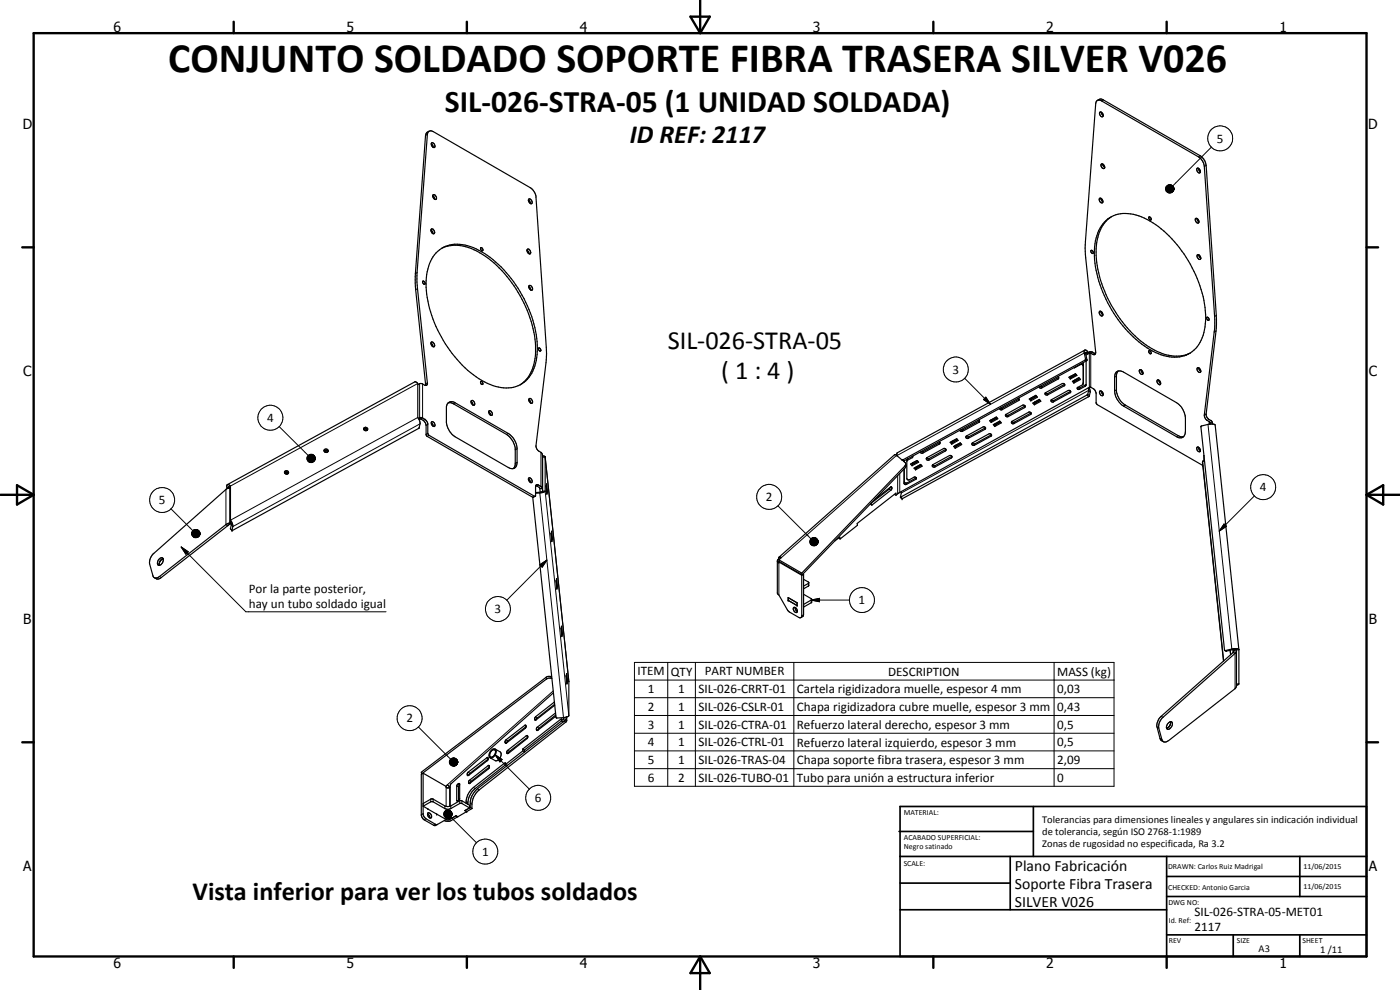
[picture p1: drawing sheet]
<svg xmlns="http://www.w3.org/2000/svg" width="420mm" height="297mm" viewBox="0 0 420 297" stroke-linecap="round" stroke-linejoin="round" font-family="sans-serif">
<defs><g id="words">
<text font-size="12.6" x="50.4" y="21.7">CONJUNTO SOLDADO SOPORTE FIBRA TRASERA SILVER V026</text>
<text font-size="9.4" x="133.5" y="33.5">SIL-026-STRA-05 (1 UNIDAD SOLDADA)</text>
<g font-size="7.9">
<text x="189" y="43">ID REF: 2117</text>
<text x="200.4" y="104.6">SIL-026-STRA-05</text>
<text x="216.5" y="113.6">( 1 : 4 )</text>
<text x="57.8" y="270">Vista inferior para ver los tubos soldados</text>
</g>
<g font-size="4.7">
<text x="304.6" y="261.2">Plano Fabricación</text>
<text x="304.6" y="266.6">Soporte Fibra Trasera</text>
<text x="304.6" y="272">SILVER V026</text>
</g>
<g font-size="4.2">
<text x="34" y="9.6">6</text>
<text x="104" y="9.6">5</text>
<text x="174" y="9.6">4</text>
<text x="244" y="9.6">3</text>
<text x="314" y="9.6">2</text>
<text x="384" y="9.6">1</text>
<text x="6.8" y="38.7">D</text>
<text x="410.6" y="38.7">D</text>
<text x="7" y="112.9">C</text>
<text x="410.8" y="112.9">C</text>
<text x="7" y="187.1">B</text>
<text x="410.8" y="187.1">B</text>
<text x="7" y="261.4">A</text>
<text x="410.8" y="261.4">A</text>
<text x="34" y="290.4">6</text>
<text x="104" y="290.4">5</text>
<text x="174" y="290.4">4</text>
<text x="244" y="290.4">3</text>
<text x="314" y="290.4">2</text>
<text x="384" y="290.4">1</text>
</g>
<g font-size="3.9">
<text x="365.2" y="42.8">5</text>
<text x="285.9" y="112.2">3</text>
<text x="80.2" y="126.6">4</text>
<text x="378.1" y="147.4">4</text>
<text x="47.7" y="151.3">5</text>
<text x="229.8" y="150.4">2</text>
<text x="74.7" y="178">Por la parte posterior,</text>
<text x="74.7" y="182.5">hay un tubo soldado igual</text>
<text x="148.5" y="184">3</text>
<text x="257.7" y="181.3">1</text>
<text x="191.3" y="202.6">ITEM</text>
<text x="201.3" y="202.7">QTY</text>
<text x="211.5" y="202.6">PART NUMBER</text>
<text x="266.6" y="202.7">DESCRIPTION</text>
<text x="317.2" y="202.8">MASS (kg)</text>
<text x="194.4" y="207.9">1</text>
<text x="203.6" y="207.9">1</text>
<text x="209.6" y="208">SIL-026-CRRT-01</text>
<text x="239.1" y="208.1">Cartela rigidizadora muelle, espesor 4 mm</text>
<text x="317.2" y="208">0,03</text>
<text x="194.4" y="213.3">2</text>
<text x="203.6" y="213.3">1</text>
<text x="209.6" y="213.3">SIL-026-CSLR-01</text>
<text x="239.1" y="213.4">Chapa rigidizadora cubre muelle, espesor 3 mm</text>
<text x="317.2" y="213.3">0,43</text>
<text x="122" y="216.7">2</text>
<text x="194.4" y="218.6">3</text>
<text x="203.6" y="218.6">1</text>
<text x="209.6" y="218.6">SIL-026-CTRA-01</text>
<text x="239.1" y="218.7">Refuerzo lateral derecho, espesor 3 mm</text>
<text x="317.2" y="218.6">0,5</text>
<text x="194.4" y="223.9">4</text>
<text x="203.6" y="223.9">1</text>
<text x="209.6" y="223.9">SIL-026-CTRL-01</text>
<text x="239.1" y="224">Refuerzo lateral izquierdo, espesor 3 mm</text>
<text x="317.2" y="223.9">0,5</text>
<text x="194.4" y="229.2">5</text>
<text x="203.6" y="229.2">1</text>
<text x="209.6" y="229.2">SIL-026-TRAS-04</text>
<text x="239.1" y="229.3">Chapa soporte fibra trasera, espesor 3 mm</text>
<text x="317.2" y="229.2">2,09</text>
<text x="194.4" y="234.6">6</text>
<text x="203.6" y="234.6">2</text>
<text x="209.6" y="234.6">SIL-026-TUBO-01</text>
<text x="239.1" y="234.6">Tubo para unión a estructura inferior</text>
<text x="317.2" y="234.6">0</text>
<text x="160.5" y="240.7">6</text>
<text x="144.7" y="256.8">1</text>
<text x="358.5" y="275">SIL-026-STRA-05-MET01</text>
<text x="358.5" y="279.4">2117</text>
</g>
<g font-size="3.1">
<text x="312.7" y="246.8">Tolerancias para dimensiones lineales y angulares sin indicación individual</text>
<text x="312.7" y="250.4">de tolerancia, según ISO 2768-1:1989</text>
<text x="312.7" y="254">Zonas de rugosidad no especificada, Ra 3.2</text>
<text x="377.7" y="285.6">A3</text>
<text x="396.2" y="285.9">1 /11</text>
</g>
<g font-size="2.4">
<text x="271.2" y="244.4">MATERIAL:</text>
<text x="271.3" y="252">ACABADO SUPERFICIAL:</text>
<text x="271.3" y="254.6">Negro satinado</text>
<text x="271.2" y="259.7">SCALE:</text>
<text x="350.6" y="260.8">DRAWN: Carlos Ruiz Madrigal</text>
<text x="391.2" y="260.6">11/06/2015</text>
<text x="350.6" y="267">CHECKED: Antonio Garcia</text>
<text x="391.2" y="266.7">11/06/2015</text>
<text x="350.6" y="271.4">DWG NO:</text>
<text x="350.8" y="276.9">Id. Ref:</text>
<text x="350.8" y="282.8">REV</text>
<text x="371.2" y="282.9">SIZE</text>
<text x="390.9" y="282.9">SHEET</text>
</g>
</g></defs>
<g fill="none" stroke="#000" stroke-width=".35">
<path d="M128.8 39.4l-.7 .4-.4 .8-3.1 42.5 .1 3.8 3 28.8M329.3 30.1l.9-.4 .9 .3 29.1 16.7 1 1 .7 1.3 3.2 46.6-.2 3.7-2.9 24.9a2.7 2.7 0 0 0 1.7 2.2l.1 .4M330.1 33.7a.77 .77 0 0 1 .9 .4 .77 .77 0 0 1-.3 1l-.6-.5zM330.5 33.7l.1 .5 .5 .5M129.4 43.2l.4 .4 .2 .6M129.5 42.9a.79 .79 0 0 1 .9 .4 .79 .79 0 0 1-.2 1 1.11 1.11 0 0 1-.7-1.4zM129.9 58.8l.3 .3 .3 .7M130 58.5a.77 .77 0 0 1 .9 .4 .77 .77 0 0 1-.3 1 1.1 1.1 0 0 1-.6-1.4zM158.7 59.8a.76 .76 0 0 1 .9 .4 .76 .76 0 0 1-.3 .9 1.14 1.14 0 0 1-.6-1.3zM330.1 59.5a.88 .88 0 0 1 .8 .5 .88 .88 0 0 1-.1 .9 .9 .9 0 0 1-.7-1.4zM330.4 59.5l.2 .7 .4 .3M330.5 49.3a.81 .81 0 0 1 .9 .3 .81 .81 0 0 1-.1 1 1.01 1.01 0 0 1-.8-1.3z"/>
<path d="M331 49.2l.2 .7 .3 .3M359.2 50.5a.83 .83 0 0 1 .9 .4 .83 .83 0 0 1 0 .9 .88 .88 0 0 1-.9-1.3zM359.7 50.5l.2 .7 .3 .3M129.3 69l.5 .6 .1 .5M129.4 68.8a.78 .78 0 0 1 .9 .4 .78 .78 0 0 1-.2 .9 1.1 1.1 0 0 1-.7-1.3zM130.8 75.9a9.7 9.7 0 0 1 11.3-1.6 33.8 33.8 0 0 1 16.6 18.5 24.7 24.7 0 0 1 1.5 17.8 8.9 8.9 0 0 1-11.5 5.4 29 29 0 0 1-15-12.8 35.1 35.1 0 0 1-5.8-19 13 13 0 0 1 2.9-8.3zM132.5 74.5a11.6 11.6 0 0 1 10.7 .9 36.6 36.6 0 0 1 15.5 18.8 24.2 24.2 0 0 1 1 16.7 9.2 9.2 0 0 1-3.6 4.5M144.2 74.4a.5 .5 0 0 1 .6 .2 .5 .5 0 0 1-.1 .7l-.4-.3zM158.1 75.1a.52 .52 0 0 1 .7-.4 .52 .52 0 0 1 .4 .6 .46 .46 0 0 1 .1 .6 .46 .46 0 0 1-.5 .2M158.1 75.1l.6 .5v.5M158.1 75.1l.2 .6 .5 .4M158.6 60l.5 .6 .1 .5"/>
<path d="M327.4 75.1a.56 .56 0 0 1 .6 .3 .56 .56 0 0 1-.1 .7l-.5-.4zM331.4 66.7a9.6 9.6 0 0 1 11.2-1.6 33.9 33.9 0 0 1 16.2 17.4 28.3 28.3 0 0 1 2.5 17.3 8.9 8.9 0 0 1-12 6.9 30 30 0 0 1-15.7-13.7 32.4 32.4 0 0 1-5-19.8 12 12 0 0 1 2.8-6.5zM333.6 65a11.6 11.6 0 0 0-4.6 9.7 36.3 36.3 0 0 0 17.5 30.4 11.4 11.4 0 0 0 10.7 .8M344.8 65.1l.5 .1 .2 .8a.55 .55 0 0 1-.7-.2 .55 .55 0 0 1 0-.7zM358.8 65.6a.86 .86 0 0 1 .8 .4 .86 .86 0 0 1 0 .9 .95 .95 0 0 1-.8-1.3zM359.2 65.5l.6 1.1M359.3 76.5a.76 .76 0 0 1 1 .4 .76 .76 0 0 1-.3 1l-.7-.7zM359.8 76.5l.6 1M126.9 84.4a.53 .53 0 0 1 .6 .3 .53 .53 0 0 1-.2 .6l-.5-.5zM158.7 86l.6 1M158.8 85.7a.84 .84 0 0 1 .9 .4 .84 .84 0 0 1-.1 1 1 1 0 0 1-.8-1.4zM330 93.5l.1-.1a.91 .91 0 0 1 .8 1.3 .88 .88 0 0 1-.9-1.2z"/>
<path d="M330.4 93.4l.2 .7 .4 .3M362.2 95.3a.5 .5 0 0 1 .6 .2 .5 .5 0 0 1-.1 .6l-.4-.2zM125.4 115.4l1-.3 1.5 .6 .4-.6-3.2-30.5 .1-2.8 3.1-41.5a1.07 1.07 0 0 1 .6-1 1.07 1.07 0 0 1 1.1 .2l29.1 16.8a3.9 3.9 0 0 1 1.8 2.9l3.1 46.9-3.1 27.6a2.39 2.39 0 0 0 1.6 2.1l.3 1.4M129.3 103l.5 .5 .1 .5M129.4 102.7a.83 .83 0 0 1 .9 .4 .83 .83 0 0 1-.1 1 1.04 1.04 0 0 1-.8-1.4zM144.3 114.4a.49 .49 0 0 1 .6 .4 .49 .49 0 0 1-.3 .6l-.4-.5zM158.7 119.9l.4 .4 .2 .6M158.8 119.7a.77 .77 0 0 1 .9 .4 .77 .77 0 0 1-.2 .9 1.1 1.1 0 0 1-.7-1.3zM161.7 104.4a.59 .59 0 0 1 .6 .9l-.6-.2zM305.6 119.5l.2 .2M305.8 119.8l-5.1 2.8-.5-.2M305.8 119.7v.4l-5.1 2.8h-.4l-.4-.3"/>
<path d="M308.9 119.7l2-1.1 .5 .6-2 1.1zM309.2 119.5l.2 .3M309.4 119.8v.5M310.9 118.7l-1.4 .7-.1 .4M311.1 118.9l-1.7 .9M311.9 119.9l-1.3 .7M313.7 117.9l5.1-2.8h.4l.4 .3-.2 .4-5 2.7-.6-.1zM315.5 120l5-2.8 .5-.1 .3 .3-.2 .5-4.9 2.7a.45 .45 0 0 1-.6 0 .45 .45 0 0 1-.1-.6zM317.4 113l.3 .2M317.7 113.2l-5 2.8h-.6M317.7 113.2l-.1 .5-5 2.7h-.5l-.3-.3M319.5 115.3l-5 2.8h-.4l-.3-.2"/>
<path d="M321.1 113l.2 .3M321.3 117.4l-5 2.7-.3 .1-.5-.3M321.3 117.4h.1M321.3 113.3l-.1 .4M321.4 112.9h.1M321.4 112.9l-.1 .4M322.1 114.3l.3 .2M322.4 114.5l-.1 .4M322.4 110.3l.1 .1M322.5 110.4l1.8-1a.53 .53 0 0 1 .8 .4v5.3l-.2 .3-1.5 .8v.6M322.5 110.2v.2M322.8 112.1l-1.4 .8"/>
<path d="M322.8 112.1l.4 .5-2 1.1M322.8 112.1l-2 1.1 .4 .5M323 112.4l-1.7 .9M323.4 116.2l.1 .1M323.5 116.3l-.1 .5M323.8 113.3l-2 1.1 .5 .5M323.8 113.3l.5 .6-2 1M323.8 113.3l-1.3 .8-.1 .4M324.1 113.6l-1.7 .9M324.9 109l.3 .2-.1 6M325.5 105.1l-.2 .4 .5 2.2-.1 .3-54.9 30M325.5 105.1h.5l.5 .4"/>
<path d="M325.5 105.1l-56.2 30.7-.1 .9M325.9 108.4h.1M326 115.4l-1.9 1-.6-.1M326 108.4v7.1l-.3 .4-1.7 .9h-.6M326.3 106l-.3-.3-.2 .3 .4 2.2-54.9 30.1M326.5 105.5l-.2 .5M326.5 105.5v.4M326.5 116.5l.2 .6-.4 1.4-56 30.6M326.8 116.3l.4 1.3-.4 1.4-56 30.6-.6-.5M326.9 106l.4-.1 1.2 .5 .3-.3v-.4l-3.1-31.3 3.1-43.3a1.04 1.04 0 0 1 .6-1 1.04 1.04 0 0 1 1.2 .2l29.1 16.8a3.9 3.9 0 0 1 1.7 2.9l3.2 45.9-.1 2.8-3.1 26a2.14 2.14 0 0 0 1.6 1.8l.1 .4M326.9 106l-1 .6M327 105.6l-.7 .4"/>
<path d="M327 105.6l-.1 .4M327 105.6h.7l1 .5M330.1 117.4a.77 .77 0 0 1 .9 .4 .77 .77 0 0 1-.3 .9l-.6-.4zM330.5 117.3l.1 .6 .5 .5M335 111.7l.2-.2a1.72 1.72 0 0 1 2 .1l15.9 9.2a6.2 6.2 0 0 1 2.7 4.6v4.1a1.63 1.63 0 0 1-.8 1.7 1.63 1.63 0 0 1-1.9-.2l-15.9-9.2a6 6 0 0 1-2.7-4.5v-4.1zM335.6 111.3l-.5 1.2v4.8a5.9 5.9 0 0 0 2.6 4.2l15.9 9.2 .8 .4 .8-.1M342 111a.84 .84 0 0 1 .9 .4 .84 .84 0 0 1-.1 1 1 1 0 0 1-.8-1.4zM342.4 111l.1 .5 .6 .5M344.8 105.2l.6 .3 .1 .6a.55 .55 0 0 1-.7-.2 .55 .55 0 0 1 0-.7zM347.3 114.1a.77 .77 0 0 1 1 .6v.5a.77 .77 0 0 1-.9-.1 .77 .77 0 0 1-.2-.9zM347.8 114l.2 .7 .3 .4M359.3 110.4a.83 .83 0 0 1 .9 .4 .83 .83 0 0 1-.1 1 1.07 1.07 0 0 1-.8-1.4z"/>
<path d="M359.8 110.4l.6 1M97.3 135.3l.8-.1 .3 .4M97.5 135.6l.6 .1M98.3 135.6l.2-.3a.65 .65 0 0 0-.6-.6 .65 .65 0 0 0-.7 .5l.3 .4 .5 .2M98.3 135.6l-.3 .2M109.2 128.8l.6-.1 .5 .4M109.4 129.1l.5 .1M125.5 125.5l.6 1.5-.4 1.5-56.1 30.7M125.5 125.5l-.1-.2v-10.2l-.8-.5-56.4 30.8M125.9 125.7l-.1 .1M125.9 125.7h.4a2.31 2.31 0 0 1 1.6 1.9v2.8l.3 .5 31.6 18.3 .8-.3M125.9 125.3a2.14 2.14 0 0 1 2.5 1.8v2.9l.2 .6 31.9 18.3 .2-.1 .1-3.1"/>
<path d="M125.9 125.3v.3M125.9 125.3l-.4 .2M129.4 126.9l.4 .4 .2 .6M129.5 126.6a.79 .79 0 0 1 .9 .4 .79 .79 0 0 1-.2 1 1.11 1.11 0 0 1-.7-1.4zM134.4 120.9l.7-.4 1.2 .2 16.2 9.3a6 6 0 0 1 2.7 4.7v4a1.62 1.62 0 0 1-.8 1.7 1.62 1.62 0 0 1-1.9-.1l-15.9-9.2a6.1 6.1 0 0 1-2.6-4.2v-4.9zM134.5 120.9l.7-.1 .9 .4 15.9 9.1a6 6 0 0 1 2.6 4.3v4.8l-.5 1.2M141.4 120.5l.4 .4 .1 .6M141.4 120.3a.75 .75 0 0 1 .9 .3 .75 .75 0 0 1-.2 1l-.7-.7zM146.6 123.6l.5 .5 .2 .5M146.8 123.3a.8 .8 0 0 1 .8 .4 .8 .8 0 0 1-.1 .9 .94 .94 0 0 1-.7-1.3zM162.8 136.8l.8 .2v10.4M162.8 137.1v10.3"/>
<path d="M163.6 137.1l7.1 67.4v10.3l-1 .4-2.5 .2-.3-.2-7-66M163.6 137.1l-.8 .1M269.1 136.6l-.7-.1-34.6 30.7M269.4 136.9l1.4 1.1M270.8 138l1 1.1M270.8 138l.5 .3M271.3 138.3v.2M271.4 138.2v.4M271.8 139.1l-.2 .7-31 32.2M271.8 139.1a.96 .96 0 0 1-.1 1.2l-31 32.2M272.1 138.4l.1 5.4 .6 .2 1.6-.9 .6 .2M272.4 137.7l-.3 .6"/>
<path d="M273.3 139.2l1.9-1 .5 .5-2 1zM273.6 139.1l.2 .2M273.8 139.3l-.1 .4M273.9 136.9l-.1 .4-1.7 1.1M273.9 138.9l-.1 .4M275.5 138.4l-1.7 .9M276.3 139.4l-2 1.1 .5 .5M276.3 139.4l.5 .5-2 1.1M276.3 139.4l-1.3 .7M276.5 139.6l-1.6 .9M279.9 139.5l5-2.8a.47 .47 0 0 1 .7 .1 .47 .47 0 0 1-.1 .6l-4.9 2.7a.5 .5 0 0 1-.6 0 .5 .5 0 0 1-.1-.6zM281.8 132.5l.3 .2"/>
<path d="M282.1 132.8l-5 2.7h-.6M282.1 132.7l-.2 .5-4.9 2.7-.3 .1-.5-.4M283.9 134.8l-5.2 2.9-.6-.3M283.9 134.8l-.6-.3-5.1 2.8a.46 .46 0 0 0-.1 .7 .46 .46 0 0 0 .7 0M283.9 134.8l-.2 .5-4.9 2.7M285.1 132.7l2-1 .5 .5-2 1.1zM285.4 132.6l.3 .2M285.6 136.9l-4.9 2.8-.8-.3M285.7 136.9h-.1M285.7 132.8l-.1 .5M285.8 132.4l-.1 .4M286.2 133.9l2-1 .4 .5-1.9 1.1z"/>
<path d="M286.5 133.8l.2 .2M286.7 134v.5M286.8 133.6l-.1 .4M287.3 131.9l-1.6 .9M288.4 133.1l-1.7 .9M289.9 130.9l5.1-2.8h.5l.3 .3-.2 .4-5.1 2.8-.6-.3zM291.8 132.9l5-2.7h.5l.3 .3-.2 .4-5 2.7-.6-.1-.1-.4zM293.7 126l.3 .2M294 126.2l-5 2.8-.6-.1M294 126.2l-.2 .5-4.9 2.7-.5 .1-.3-.4M295.7 128.3l-5 2.8h-.4l-.3-.2M297 126.2l2-1.1 .5 .5-2 1.1z"/>
<path d="M297.3 126l.3 .3M297.5 130.4l-4.9 2.8h-.5l-.3-.2M297.6 126.3l-.1 .4M297.6 125.9h.1M297.7 125.9l-.1 .4M298.4 127.3l.2 .3M298.6 127.6l-.1 .4M298.7 127.1h.1M298.7 127.1l-.1 .5M299 125.1l-1.3 .8M299.2 125.4l-1.6 .9M300 126.4l-1.9 1 .4 .6"/>
<path d="M300 126.4l.5 .5-2 1.1M300 126.4l-1.3 .7M300.3 126.6l-1.7 1M301.8 124.4l5.1-2.8a.48 .48 0 0 1 .6 .1 .48 .48 0 0 1 0 .6l-5 2.7a.5 .5 0 0 1-.6 0 .5 .5 0 0 1-.1-.6zM303.6 126.5l5.1-2.8a.45 .45 0 0 1 .6 0 .45 .45 0 0 1 0 .7l-5 2.7h-.5l-.2-.2zM307.6 121.8l-5 2.8h-.4l-.3-.3M307.6 121.8h.1M309.4 123.9l-5 2.8h-.3l-.4-.3M310 120.9l1.9-1.1 .5 .6-2 1.1zM310.6 120.6l-.2 .9M310.6 120.6h.1M312.2 120.1l-1.7 .9-.2-.2"/>
<path d="M359.2 134.2a.77 .77 0 0 1 1 .7v.5a.83 .83 0 0 1-.9-.2 .83 .83 0 0 1-.1-1zM359.7 134.2l.2 .7 .3 .3M360.9 138.5l6.3 59.8M361 139.7l-31.7-18.3-.3-.5v-3a2.17 2.17 0 0 0-2.1-1.7l-56.9 31.5-1.1 .9M361.3 136.7v1.6M361.5 138.3l-.6 .2M363.1 126.9v.4M363.1 127.3l-2.5 .5-.2 .3 7.1 67M363.1 127.3h1.1l.5 .3 7.1 67.3-.8 .1M363.8 126.8l-.7 .1M363.8 126.8l.1 .5M67.8 157.4l.6 .3"/>
<path d="M68.1 146.6l-21.9 19.4a3.7 3.7 0 0 0-1.3 3.2l1 3.5a1.09 1.09 0 0 0 .9 .8 1.09 1.09 0 0 0 1.1-.5l19.9-15.6M68.2 145.4h.5l.5 .4M68.2 145.4l-.2 .4 .1 .8M68.4 157.7l-20.2 15.8-1.2 .2-.7-.4M68.9 157.3l-.5 .4M69 156.8l-.1 .5M69 156.8l-1.2 .6M69 146.3l-.9 .3M69 156.8l.2-.1 .2 .7-.2 1.3 .4 .5M69 146.3v10.2l.2-.4M69 146.3l-.4-.3-.1 .5M69.2 156.1l.7 1.5-.3 1.6"/>
<path d="M69.2 145.8v10.3M69.2 145.8l-.2 .5M69.4 157.1l-.5 .2M85.4 141.9l.6-.3 .5 .5M85.4 141.9l.2 .2M85.4 141.9v-.2a.59 .59 0 0 1 .8-.4 .59 .59 0 0 1 .3 .8M85.6 142.1l.6 .1M86.5 142.1l-.3 .1M158.6 143.7l.4 .4 .2 .7M158.6 143.8a.52 .52 0 0 1 .6-.4 .52 .52 0 0 1 .4 .5 .47 .47 0 0 1 .2 .6 .47 .47 0 0 1-.6 .3M158.6 143.8l.6 1M160.8 145.7l1 .5 .2 .4"/>
<path d="M160.8 145.7l.6-.3 1.1 .6 .3 .6M162 146.6l.1 1.1M162.8 146.6v.8M162.8 146.6h-.8M162.8 147.4l-2.1 .4M163.6 147.4l-.8 .4-2.1 .2M163.6 147.4h-.8M163.9 145.7l.2 2.6zM164 145.2l.2 2.5zM164.1 148.1h.1M164.2 147.5h.1M165.4 159.9l.2 2.6z"/>
<path d="M165.6 159.4l.1 2.6zM262.6 149.8l4.8-3.7a.53 .53 0 0 1 .3 .5 .53 .53 0 0 1-.3 .5l-5.7 4.4-.3-.1v-.4M267.2 146.2l-.3 .6-5.5 4.2M268.4 148.3l.5 .3M268.9 148.6v-.6l-11.7 9.1 .1 .5-5.2 4.1M270.5 147.5l-.2 1.6M271.3 140.7v4.4l.2 .2h.6l2.8-1.5 .1-.5M271.4 140.6l.1 4.2 .7 .1 2.8-1.6M274.6 140.3l.3 .2M274.9 140.5l-.1 .5M274.9 140.1h.1M275 140.1l-.1 .4"/>
<path d="M47.7 167.8a.69 .69 0 0 1 .9-.5 .69 .69 0 0 1 .4 1 1.07 1.07 0 0 1-.5 1.1 1.07 1.07 0 0 1-1.2 0v-.9zM49 167.6a1.73 1.73 0 0 0-1.2 2M165.6 162.3h.1M165.7 161.8h.1M166.9 174.2l.2 2.6zM167 173.6l.2 2.6zM167.1 176.5h.1M167.2 176h.1M233.3 168.3v9.8l3.1 5.1 3.3 2.1h.7M233.8 167.7a.64 .64 0 0 0-.5 .6 .64 .64 0 0 0 .5 .6v-.3M233.8 168.6l6.8 4M233.8 167.7v-.5l.7 .1-.7 .7"/>
<path d="M233.8 168l6.8 4M233.8 168l.1 .5M233.8 167.7l.1 .1M233.9 168.5l-.1 .1M233.9 168.5l6.8 4M236.5 179.3v.8M236.5 179.3l2.7 1.5v.9l-2.7-1.6M236.5 179.3l2.7 1.6M240.6 172.6v12.3l-.2 .4M240.6 172l.1 .5M241 172.2l.2 .1M241.2 172.3l-.6 .3"/>
<path d="M241.2 172.3v12.1l-.2 .5-.6 .4M241.2 173.8l1.5 1v.9l-1.5 1M241.2 178.3l2.4 1.5-.1 1-2.3 1.4M242.7 174.9l-1.5 1M243.6 179.9l-2.4 1.5M251.7 161.4l.4 .3M252.1 161.7l-.1-.5-1.5 1.1M168.4 188.4l.2 2.6zM168.6 187.9l.1 2.6zM168.6 190.8h.1M168.7 190.2h.1M236.5 180.1l2.7 1.6"/>
<path d="M238.2 182.3a.89 .89 0 0 1 .9 .5 .89 .89 0 0 1-.1 1l-.8-.5zM238.6 182.2l.2 .8 .5 .4M367.5 195.1l.1 .1M369.2 195.1l.1 1.3M370 194.9l.1 .9M370.1 195.7l-21.6 19.2a3.7 3.7 0 0 0-1.3 3.2l1 3.7 1 .7M370.1 195.7l.6 .3M370.2 194.9v.8M370.3 194.9v.2M370.3 195.1l-.2 .6M371 194.9h-.8l-2.1 .5-.5-.2M371 194.9h.1"/>
<path d="M371 195l.1 10.7-.4 .8-20 15.7a1.12 1.12 0 0 1-1.1 .5 1.12 1.12 0 0 1-.9-.8l-.9-3.5a3.6 3.6 0 0 1 1.2-3.2l21.7-19.2M371 195l-.7 .1M371 194.9v.1M371.1 195.3l-.4 .7M371.8 194.8v.1M371.8 194.8l-1.6-.2-2.5 .6M371.8 194.9v10.3M157.9 218l-5.5 4.3-.3 .5M165.6 203.1l-.5-.2-1.1 .2-37.6 28.6 .2 .5M165.6 203.6l-.9-.1-.7 .3-37.4 28.4M166.1 207.9l-30.8 27.3-.2 .4v6.3M166.4 210.7l-5.7 4.4-.3 .5 .1 .4h.4l5.6-4.4"/>
<path d="M166.4 211.3l-5.2 4.2-.2 .4M166.7 213.9l-5.5 4.3-.2 .4 .1 .5h.3l5.4-4.2M166.8 214.5l-5 4-.3 .5M168.5 216.3v-.7l-11.6 9.1M168.5 216.3l.5 .3M168.6 216.3l-11.2 8.7M169 216.6l-25.7 20a6.4 6.4 0 0 0-2.2 3.9v1.8M169 215.8l-.5 .5M169 215.8l.6 .4M169.2 215.3l-.2 .5M169.6 216.2l-.6 .4M170 202.6l.1 2.6z"/>
<path d="M170 215.1l-.4 1.1M170.1 215.1l-.2 1.5-26.1 20.4a6.1 6.1 0 0 0-2.2 5.6M170.1 202.1l.2 2.6zM170.1 205h.1M170.3 204.5h.1M350.3 218.5h-.2M350.7 216.8a.66 .66 0 0 1 1-.2 .66 .66 0 0 1 .1 1 1.19 1.19 0 0 1-1.6 1l-.1-.6zM351.2 216.5l.1 .2M351.3 216.5v.2M351.3 217.2l-.2 .4M351.3 217.2l-.5 .9-.5 .4M351.3 216.7v.5"/>
<path d="M351.3 216.9v.3M371.8 205.2l-.7 .4M371.8 205.2h-.7M126.6 232.2h.1M127 232v12.6l.8 1.1 3 1.7h.5M127 232l-.6 .3v12.3l.8 1.3 2.9 1.7 .4 .1 .8-.3M127 232l6.9 4 .1 .3h.9l-.6-.8-.5 .4M137.3 235.3l.4-.2 .3 .1v4.6l-.7 .6-.2-.2v-4.4zM138 235.5l-.4 .5v4.2M140.5 231.7l5.7-4.4a.53 .53 0 0 1 .3 .5 .53 .53 0 0 1-.3 .5l-5.8 4.4-.2-.6zM140.8 234.2l5.7-4.5h.3l.1 .6-.3 .4-5.7 4.4a.47 .47 0 0 1-.4-.4 .47 .47 0 0 1 .3-.5zM146.5 227.8l-5.5 4.2-.3 .6"/>
<path d="M146.9 230.1l-5.5 4.3-.3 .5M147.5 225.3a.66 .66 0 0 1 .7-.4 .66 .66 0 0 1 .5 .6 1.38 1.38 0 0 1-1.6 1.6l-.1-.8zM148.6 224.7l1.5 .9a1.74 1.74 0 0 1-1.5 2.6l-1.5-.8M148.6 224.7a1.76 1.76 0 0 1-1.3 2.7h-.2M148.6 224.7a1.74 1.74 0 0 0-1.5 2.7M151.7 229.4l.6 .3M151.7 229.4l-.1-.6-9.5 7.5a5.9 5.9 0 0 0-2.2 4.7M151.8 229.4l-9.2 7.2a6.1 6.1 0 0 0-2.2 4.7l-.5-.3M151.8 222l5.8-4.4a.52 .52 0 0 1 .3 .5 .52 .52 0 0 1-.3 .5l-5.9 4.4-.1-.6zM152.2 225.3l6.1-4.6 .1 .4-.3 .6-5.5 4.4a.42 .42 0 0 1-.5-.2 .42 .42 0 0 1 .1-.6zM156.9 224.7v.6M156.9 224.7l.5 .3"/>
<path d="M156.9 225.3l-5.2 4.1M157.4 225l.1 .6-.6-.3M158.4 221.1l-5.5 4.3-.3 .6M127 241.1l2.4-1.4h.5l3.6 2.1 .9 .2 .9-.2 2.8-1.6h.4l2.4 1.4v.8M128.3 244.2l.6 .6 .1 .6M128.4 242.7h.1M128.4 244a.89 .89 0 0 1 1 .4 .89 .89 0 0 1-.2 1 1.13 1.13 0 0 1-.8-1.4zM128.4 242.7l2.7 1.6M131 244.3h.1M131.1 244.3l2.4 1.4h1.8l1.6-.9M136.9 244.8l-2.1 1.2-.9-.1-2.6 1.5M136.9 244.8l.5 .3"/>
<path d="M137.4 245.1l-2.5 1.3h-.8l-.8-.2M137.4 245v.1M139.5 243.2l.6 .3M139.9 241h.1M140.1 243.5l-2.7 1.6M140.9 242.4l-2.7-1.4-2.9 1.6-1.2 .2-4.5-2.3-2.6 1.4 1.4 .8M140.9 242.4l-1.4 .8M141.1 242.3l-1.6 .9M141.1 242.3l.5 .3M141.6 242.6l-1.5 .9"/>
<circle cx="109.7" cy="128.7" r=".58"/>
</g>
<g fill="none" stroke="#000" stroke-width=".3">
<path d="M331.1 30l-.5 .3M128.3 40.3l-.6 .3M349.8 56.5l2.5 .1-2.5 .2zM349.8 56.8l2.5-.2-2.4 .5zM349.8 56.7h2.5M349.9 56.3l2.4 .3-2.5-.1zM349.9 57.1l2.4-.5-2.3 .7zM350 56l.2-.2 2.1 .8zM350 56l2.3 .6-2.4-.3zM350 57.3l2.3-.7-2.1 .9zM350.2 55.8l.1-.2 2 1zM350.2 57.5l2.1-.9-2 1.1z"/>
<path d="M350.3 55.6l.3-.1 1.7 1.1zM350.3 57.7l2-1.1-1.7 1.2zM350.6 55.5l.2-.1 1.5 1.2zM350.6 57.8l1.7-1.2-1.5 1.3zM350.8 55.4h.3l1.2 1.2zM350.8 57.9l1.5-1.3-1.2 1.3zM351.1 55.4l.3 .1 .9 1.1zM351.4 55.5l.9 1.1zM351.6 55.5l.7 1.1zM351.9 55.7l.4 .9zM352.1 55.9l.2 .7zM352.2 56.1l.1 .5z"/>
<path d="M352.3 56.6l-.9 1.3h-.3zM352.3 56.6l-.9 1.3zM352.3 56.6l-.7 1.2zM352.3 56.6l-.4 1zM352.3 56.6l-.2 .8zM352.3 56.6l-.1 .6zM352.3 56.6l-.1 .3zM360.2 46.7l-.5 .4M362 49.7l-.6 .3M363.5 44.2l-11.6 11.6M125.2 81.8l-.5 .3M125.3 86.6l-.6 .3"/>
<path d="M364.9 99.3l-.5 .3M365 94.7l-.5 .3M125.4 115.1l-56.2 30.7M125.9 115.1v10.2M126.8 115.2v10.2l-.5 .3M128.3 114.9l-.6 .3M289.5 113.5l7.8 7.8M295.9 119.2l1.4 2.1-2.1-1.4zM305.8 119.8l-.1 .4M312.7 116l-.1 .4M314.5 118.1l-.1 .4M317.7 113.3l-.1 .4"/>
<path d="M319.4 115.4v.4M321.3 117.4l-.2 .5M324.1 116.4l-.1 .4M324.3 109.3v.1M325.2 114.7l-.1 .4M325.2 109.3l-.1 .5M325.7 108l.4 .2M325.8 107.7l.4 .2M325.8 115.4l-.1 .5M325.8 106.1l-.4-.2-56.2 30.8M326.2 118.5l.5 .5M326.3 106l-.5 .2"/>
<path d="M326.5 118.3l.4 .5M326.9 106v10.2M327.2 117.6l-.5-.5-56.2 30.8M327.9 105.7l-.5 .3v10.2M328.5 106l-.6 .3M335.1 112.9l-.6 .3M335.1 117l-.6 .3M83.8 128l8.7 8.7M92.1 137.4l2.5 .1-2.5 .2zM92.1 137.7l2.5-.2-2.5 .4zM92.1 137.5h2.5M92.1 137.2l2.5 .3-2.5-.1z"/>
<path d="M92.1 137.9l2.5-.4-2.3 .7zM92.3 136.9l2.3 .6-2.5-.3zM92.3 138.2l2.3-.7-2.2 .9zM92.4 136.7l.3-.2 1.9 1zM92.4 136.7l2.2 .8-2.3-.6zM92.4 138.4l2.2-.9-1.9 1.1zM92.7 136.5l.2-.1 1.7 1.1zM92.7 138.6l1.9-1.1-1.7 1.2zM92.9 136.4l.2-.1 1.5 1.2zM92.9 138.7l1.7-1.2-1.5 1.3zM93.1 136.3h.3l1.2 1.2zM93.1 138.8l1.5-1.3-1.2 1.3z"/>
<path d="M93.4 136.3h.3l.9 1.2zM93.7 136.3l.9 1.2zM93.9 136.4l.7 1.1zM94.1 136.6l.5 .9zM94.3 136.8l.3 .7zM94.5 137l.1 .5zM94.6 137.5l-1.2 1.3zM94.6 137.5l-.9 1.2zM94.6 137.5l-.7 1.1zM94.6 137.5l-.5 1zM94.6 137.5l-.3 .8zM94.6 137.5l-.1 .5z"/>
<path d="M94.6 137.5v.3zM125.4 125.3l-56.2 30.8M126.1 127.2l-56.2 30.8-.5-.5M127.5 125.8l-.5 .3M128.4 127.3l-.5 .3M128.4 130l-.5 .3M128.7 130.6l-.5 .3M136.6 120.9l-.5 .3M152.5 130l-.5 .3M155.2 134.7l-.6 .3M155.2 138.7l-.6 .3M162.3 135.7v10.2l-.5 .3"/>
<path d="M162.8 136.4v10.2M163.6 137.1l7.1 67.4M269.1 136.6l-34.6 30.7M269.2 136.7l.2 .2M269.2 136.7h.1M270.8 138h.1M270.9 138l.4 .3M271.6 139.8l.1 .5M272.4 137.7v.4M273.8 136.9v.4M277.1 135.5l-.1 .4M278.8 137.6v.4"/>
<path d="M280.7 139.7l-.1 .4M282 132.8l-.1 .4M283.8 134.9l-.1 .4M285.6 136.9l-.1 .5M289 129l-.1 .4M290.7 131.1l-.1 .4M292.6 133.2l-.2 .4M293.9 126.3l-.1 .4M295.7 128.4l-.1 .4M297.5 130.5l-.1 .4M300.8 122.5l-.1 .4M302.6 124.6l-.1 .4"/>
<path d="M304.4 126.7l-.1 .4M307.6 121.8l-.1 .5M309.4 124l-.1 .4M316.3 120.1l-.1 .5M337.7 121.5l-.5 .3M353.6 130.7l-.5 .3M360.9 138.6v.2M361.3 136.8h.1M362 124.2l-.6 .3M362.5 127.3l7.2 67.4 .3 .2M362.8 125.9l-.5 .3M363.1 126.9v.4"/>
<path d="M363.4 126.2l-.5 .3v.8M51.3 152.7l6.6 6.5M57.5 160l2.5 .1-2.5 .1zM57.6 159.7l2.4 .4-2.5-.1zM57.7 159.5l2.3 .6-2.4-.4zM57.9 159.3l.2-.3 1.9 1.1zM57.9 159.3l2.1 .8-2.3-.6zM58.1 159l.2-.1 1.7 1.2zM58.3 158.9h.2l1.5 1.2zM58.5 158.9h.3l1.2 1.2zM58.8 158.9h.3l.9 1.2zM59.1 158.9l.9 1.2z"/>
<path d="M59.3 159l.7 1.1zM59.6 159.1l.4 1zM59.8 159.3l.2 .8zM59.9 159.6l.1 .5zM67.8 146.9v10.5M68.1 146.2l.4 .3M69 146.2l-.3 .2M69 146.3v10.5M69 156.5l.2 .2M69.2 158.6l.4 .5M69.2 156.7v.1M160.4 148.9l-.6 .3"/>
<path d="M161.6 145.5l-.5 .3M162 147.7l7.1 67.6M163.6 147.4l7.1 67.4M233.5 151.8l9.9 9.9M261.4 151.2l.4 .2M266.9 146.8l.5 .3M267.2 146.2l.5 .2M267.4 146.1l.2 .1M269.4 142.7v5.5M270 142v5.7M270.4 149.1l.4 .5M271.4 144.5l-.1 .4"/>
<path d="M272.2 144.9l-.1 .4M274.9 143.4v.4M367.4 157.2l.7 .7-2.2 1.4zM376.5 148.8l-10.6 10.5M47.9 173l.5 .3M54.4 164.1l2.1 1.5-.7 .7zM54.4 164.1l19.4 19.5h42.1M57.5 160.2l2.5-.1-2.4 .4zM57.5 160.1h2.5M57.6 160.5l2.4-.4-2.3 .6zM57.7 160.7l2.3-.6-2.1 .9zM57.9 161l2.1-.9-1.9 1.1z"/>
<path d="M58.1 161.2l1.9-1.1-1.7 1.2zM58.3 161.3l1.7-1.2-1.5 1.2zM58.5 161.3l1.5-1.2-1.2 1.2zM60 160.1l-.9 1.2h-.3zM60 160.1l-.9 1.2zM60 160.1l-.7 1.1zM60 160.1l-.4 1zM60 160.1l-.2 .8zM60 160.1l-.1 .6zM60 160.1v.3zM162 169.5l2.1-1.4-1.4 2.1zM164.1 168.1l-12 12"/>
<path d="M233.8 168.9v9.6M233.8 168.3l-.4 .3M234.1 167.1l.1 .5M242.6 175v.9M243 162.4l2.5 .2-2.5 .1zM243 162.7l2.5-.1-2.4 .3zM243 162.5h2.5M243.1 162.1l2.4 .5-2.5-.2zM243.1 162.9l2.4-.3-2.3 .6zM243.2 161.9l2.3 .7-2.4-.5zM243.2 163.2l2.3-.6-2.1 .8zM243.4 161.7l.2-.2 1.9 1.1z"/>
<path d="M243.4 161.7l2.1 .9-2.3-.7zM243.4 163.4l2.1-.8-1.9 1zM243.6 161.5l.2-.1 1.7 1.2zM243.6 163.6l1.9-1-1.7 1.1zM243.8 161.4l.2-.1 1.5 1.3zM243.8 163.7l1.7-1.1-1.5 1.1zM244 161.3h.3l1.2 1.3zM244 163.7l1.5-1.1-1.2 1.2zM244.3 161.3h.3l.9 1.3zM244.6 161.3l.2 .1 .7 1.2zM244.8 161.4l.7 1.2zM245.1 161.6l.4 1z"/>
<path d="M245.3 161.8l.2 .8zM245.4 162l.1 .6zM245.5 162.6l-.9 1.1-.3 .1zM245.5 162.6l-.9 1.1zM245.5 162.6l-.7 1zM245.5 162.6l-.4 .9zM245.5 162.6l-.2 .7zM245.5 162.6l-.1 .5zM245.5 162.6v.2zM190.4 198.8h143.9v37.1h-143.9zM200.4 198.8v37.1M208.7 198.8v37.1"/>
<path d="M238.2 198.8v37.1M241.2 184.4l-.6 .3M243.4 180l2.5-.5v1.1zM243.4 180v.8M243.4 180h11.5M316.3 198.8v37.1M367.7 195.2l.4 .2M369.1 195.1l.2 1.4M370.2 194.9h-.1M370.3 195.1v.2M370.7 196v10.6M371 195h.1"/>
<path d="M125.5 218.1l9.7 9.7M157.4 217.7l.5 .2M160.5 215.7l.4 .2M160.5 215.9l.3 .2M160.7 215.1l.6 .3M161 218.8l.4 .3M161 219l.3 .2M161.2 218.2l.6 .3M163.9 203.2l.1 .6M165.3 203l.2 .5M166 207.3l-31.7 28.2M166.3 210.7h.1"/>
<path d="M169 215.3v.5M169.2 216.4l.6 .3M169.8 215.9l.3 .2M190.4 204h143.9M190.4 209.3h143.9M190.4 214.7h143.9M347.2 218.1l.6 .3M348.5 214.9l.5 .3M129.3 239.8v.8M130 239.8v.8M133.9 236.3v5.6M134.9 228.5l2.5 .1-2.5 .2z"/>
<path d="M134.9 228.8l2.5-.2-2.5 .4zM134.9 228.6h2.5M134.9 228.3l2.5 .3-2.5-.1zM134.9 229l2.5-.4-2.4 .7zM135 228l2.4 .6-2.5-.3zM135 229.3l2.4-.7-2.2 .9zM135.1 236.1l-.2 .2v5.6M135.2 227.8l.2-.2 2 1zM135.2 227.8l2.2 .8-2.4-.6zM135.2 229.5l2.2-.9-2 1.1zM135.4 227.6l.3-.1 1.7 1.1zM135.4 229.7l2-1.1-1.7 1.2z"/>
<path d="M135.7 227.5l.2-.1 1.5 1.2zM135.7 229.8l1.7-1.2-1.5 1.3zM135.9 227.4h.3l1.2 1.2zM135.9 229.9l1.5-1.3-1.2 1.3zM136.2 227.4l1.2 1.2zM136.4 227.5l1 1.1zM136.7 227.5l.7 1.1zM136.9 227.7l.5 .9zM137.1 235.8l.5 .3M137.1 227.9l.3 .7zM137.2 228.1l.2 .5zM137.4 228.6l-1 1.3h-.2z"/>
<path d="M137.4 228.6l-1 1.3zM137.4 228.6l-.7 1.1zM137.4 228.6l-.5 1zM137.4 228.6l-.3 .8zM137.4 228.6l-.2 .6zM137.4 228.6l-.1 .3zM137.4 235.2l.6 .3M137.6 235.1l.4 .2M140.2 232.5l.3 .2M140.2 232.4l.5 .2M140.5 231.7l.5 .3M140.6 234.7l.4 .3"/>
<path d="M140.7 234.9l.2 .2M140.9 234.1l.5 .3M142.1 236.3l.5 .3M143.3 236.6l.5 .4M146.1 227.4l.4 .2M146.5 229.7l.4 .3M148.6 226.5l2.1 1.4-.7 .7zM148.6 226.5l10.3 10.3M151.6 222.6l.4 .3M151.6 222.8l.3 .2M151.8 222l.6 .3M152.1 225.8l.5 .2"/>
<path d="M152.1 225.9l.3 .2M152.4 225.1l.5 .3M157.9 220.8l.5 .2M190.4 220h143.9M190.4 225.3h143.9M190.4 230.6h143.9M348.1 221.6l.6 .3M127 244.1l-.6 .4M127.8 245.7l-.5 .3M130.7 247.3l-.6 .3M133.2 244.1l2.5 .2-2.5 .1zM133.2 244.4l2.5-.1-2.5 .3z"/>
<path d="M133.2 244.3h2.5M133.2 243.9l2.5 .4-2.5-.2zM133.2 244.6l2.5-.3-2.4 .6zM133.3 243.6l2.4 .7-2.5-.4zM133.3 244.9l2.4-.6-2.2 .8zM133.5 243.4l.2-.2 2 1.1zM133.5 243.4l2.2 .9-2.4-.7zM133.5 245.1l2.2-.8-2 1zM133.5 241.8v.8M133.7 243.2l.2-.1 1.8 1.2zM133.7 245.3l2-1-1.8 1.1zM133.9 245.7v.2"/>
<path d="M133.9 243.1l.3-.1 1.5 1.3zM133.9 245.4l1.8-1.1-1.5 1.2zM134.2 243h.3l1.2 1.3zM134.2 245.5l1.5-1.2-1.2 1.2zM134.5 243l1.2 1.3zM134.7 243.1l1 1.2zM134.9 245.7v.2M135 243.2l.7 1.1zM135.2 243.3l.5 1zM135.3 241.8v.8M135.3 245.2l7.7 7.7M135.4 243.5l.3 .8z"/>
<path d="M135.5 243.8l.2 .5zM135.7 244.3l-1 1.2h-.2zM135.7 244.3l-1 1.2zM135.7 244.3l-.7 1.1zM135.7 244.3l-.5 .9zM135.7 244.3l-.3 .7zM135.7 244.3l-.2 .5zM135.7 244.3l-.1 .2zM137.1 240.2l.3 .1M138 240.3v.8M138.6 240.3v.8M139.9 240.5l.5 .3"/>
<path d="M141.1 242.2l.5 .3M141.1 241l.5 .3"/>
<circle cx="366.2" cy="41.5" r="3.8"/>
<circle cx="286.8" cy="110.9" r="3.7"/>
<circle cx="81.1" cy="125.4" r="3.8"/>
<circle cx="48.7" cy="150" r="3.8"/>
<circle cx="230.8" cy="149.1" r="3.8"/>
<circle cx="379.1" cy="146.2" r="3.7"/>
<circle cx="149.4" cy="182.7" r="3.8"/>
<circle cx="258.7" cy="180.1" r="3.7"/>
<circle cx="122.9" cy="215.5" r="3.7"/>
<circle cx="161.5" cy="239.4" r="3.8"/>
<circle cx="145.6" cy="255.5" r="3.8"/>
</g>
<g fill="#000">
<circle cx="309.5" cy="119.4" r=".18"/>
<circle cx="322.5" cy="114.1" r=".18"/>
<circle cx="269.1" cy="136.6" r=".18"/>
<circle cx="273.9" cy="138.9" r=".18"/>
<circle cx="285.8" cy="132.4" r=".18"/>
<circle cx="286.8" cy="133.6" r=".18"/>
<circle cx="361" cy="139.7" r=".18"/>
<circle cx="69" cy="146.3" r=".18"/>
<circle cx="69.6" cy="159.2" r=".18"/>
<circle cx="270.2" cy="149.1" r=".18"/>
<circle cx="270.7" cy="149.6" r=".18"/>
<circle cx="236.5" cy="180.1" r=".18"/>
<circle cx="239.2" cy="181.7" r=".18"/>
<circle cx="131.1" cy="244.3" r=".18"/>
<circle cx="140.1" cy="243.5" r=".18"/>
</g>
<g fill="none" stroke="#000" stroke-width=".71">
<path d="M10.1 9.9h400v277.1h-400zM70.1 6.5v3.4M140.1 6.5v3.4M207.2 5h5.8l-2.9 4.9zM210.1 0v9.9M280.1 6.5v3.4M350.1 6.5v3.4M6.7 74.2h3.4M410.1 74.2h3.5M.1 148.5h10M5.1 145.6l5 2.9-5 2.9zM410.1 148.5h10"/>
<path d="M410.1 148.5l5-2.9v5.8zM6.7 222.7h3.4M410.1 222.7h3.5M70.1 287v3.4M140.1 287v3.4M210.1 287v10M210.1 287l2.9 5h-5.8zM280.1 287v3.4M350.1 287v3.4"/>
</g>
<g fill="none" stroke="#000" stroke-width=".51">
<path d="M269.8 249.5h40.3M270.1 242h140v45h-140zM270.1 257h140M303.2 257v16M310.1 242v15M350.1 257v30M390.1 257v12M270.1 265h33.1M270.1 273h80M350.1 269h60M350.1 263h60M350.1 280.5h60"/>
<path d="M370.1 280.5v6.5M390.1 280.5v6.5"/>
</g>
<g fill="#000">
<path d="M352.2 56.1l.1 .5zM352.1 55.9l.2 .7zM351.9 55.7l.4 .9zM351.6 55.5l.7 1.1zM351.4 55.5l.9 1.1zM351.1 55.4l.3 .1 .9 1.1zM350.8 55.4h.3l1.2 1.2zM350.6 55.5l.2-.1 1.5 1.2zM350.3 55.6l.3-.1 1.7 1.1zM350.2 55.8l.1-.2 2 1zM350 56l.2-.2 2.1 .8zM350 56l2.3 .6-2.4-.3z"/>
<path d="M349.9 57.1l2.4-.5-2.3 .7zM350 57.3l2.3-.7-2.1 .9zM350.2 57.5l2.1-.9-2 1.1zM350.3 57.7l2-1.1-1.7 1.2zM350.6 57.8l1.7-1.2-1.5 1.3zM350.8 57.9l1.5-1.3-1.2 1.3zM352.3 56.6l-.9 1.3h-.3zM352.3 56.6l-.9 1.3zM352.3 56.6l-.7 1.2zM352.3 56.6l-.4 1zM352.3 56.6l-.2 .8zM352.3 56.6l-.1 .6z"/>
<path d="M352.3 56.6l-.1 .3zM295.9 119.2l1.4 2.1-2.1-1.4zM94.5 137l.1 .5zM94.3 136.8l.3 .7zM94.1 136.6l.5 .9zM93.9 136.4l.7 1.1zM93.7 136.3l.9 1.2zM93.4 136.3h.3l.9 1.2zM93.1 136.3h.3l1.2 1.2zM92.9 136.4l.2-.1 1.5 1.2zM92.7 136.5l.2-.1 1.7 1.1zM92.4 136.7l.3-.2 1.9 1z"/>
<path d="M92.4 136.7l2.2 .8-2.3-.6zM92.3 136.9l2.3 .6-2.5-.3zM92.1 137.9l2.5-.4-2.3 .7zM92.3 138.2l2.3-.7-2.2 .9zM92.4 138.4l2.2-.9-1.9 1.1zM92.7 138.6l1.9-1.1-1.7 1.2zM92.9 138.7l1.7-1.2-1.5 1.3zM93.1 138.8l1.5-1.3-1.2 1.3zM94.6 137.5l-1.2 1.3zM94.6 137.5l-.9 1.2zM94.6 137.5l-.7 1.1zM94.6 137.5l-.5 1z"/>
<path d="M94.6 137.5l-.3 .8zM94.6 137.5l-.1 .5zM94.6 137.5v.3zM367.4 157.2l.7 .7-2.2 1.4zM54.4 164.1l2.1 1.5-.7 .7zM59.9 159.6l.1 .5zM59.8 159.3l.2 .8zM59.6 159.1l.4 1zM59.3 159l.7 1.1zM59.1 158.9l.9 1.2zM58.8 158.9h.3l.9 1.2zM58.5 158.9h.3l1.2 1.2z"/>
<path d="M58.3 158.9h.2l1.5 1.2zM58.1 159l.2-.1 1.7 1.2zM57.9 159.3l.2-.3 1.9 1.1zM57.9 159.3l2.1 .8-2.3-.6zM57.7 159.5l2.3 .6-2.4-.4zM57.6 160.5l2.4-.4-2.3 .6zM57.7 160.7l2.3-.6-2.1 .9zM57.9 161l2.1-.9-1.9 1.1zM58.1 161.2l1.9-1.1-1.7 1.2zM58.3 161.3l1.7-1.2-1.5 1.2zM58.5 161.3l1.5-1.2-1.2 1.2zM60 160.1l-.9 1.2h-.3z"/>
<path d="M60 160.1l-.9 1.2zM60 160.1l-.7 1.1zM60 160.1l-.4 1zM60 160.1l-.2 .8zM60 160.1l-.1 .6zM60 160.1v.3zM162 169.5l2.1-1.4-1.4 2.1zM245.4 162l.1 .6zM245.3 161.8l.2 .8zM245.1 161.6l.4 1zM244.8 161.4l.7 1.2zM244.6 161.3l.2 .1 .7 1.2z"/>
<path d="M244.3 161.3h.3l.9 1.3zM244 161.3h.3l1.2 1.3zM243.8 161.4l.2-.1 1.5 1.3zM243.6 161.5l.2-.1 1.7 1.2zM243.4 161.7l.2-.2 1.9 1.1zM243.4 161.7l2.1 .9-2.3-.7zM243.2 161.9l2.3 .7-2.4-.5zM243.1 162.9l2.4-.3-2.3 .6zM243.2 163.2l2.3-.6-2.1 .8zM243.4 163.4l2.1-.8-1.9 1zM243.6 163.6l1.9-1-1.7 1.1zM243.8 163.7l1.7-1.1-1.5 1.1z"/>
<path d="M244 163.7l1.5-1.1-1.2 1.2zM245.5 162.6l-.9 1.1-.3 .1zM245.5 162.6l-.9 1.1zM245.5 162.6l-.7 1zM245.5 162.6l-.4 .9zM245.5 162.6l-.2 .7zM245.5 162.6l-.1 .5zM245.5 162.6v.2zM243.4 180l2.5-.5v1.1zM137.2 228.1l.2 .5zM137.1 227.9l.3 .7zM136.9 227.7l.5 .9z"/>
<path d="M136.7 227.5l.7 1.1zM136.4 227.5l1 1.1zM136.2 227.4l1.2 1.2zM135.9 227.4h.3l1.2 1.2zM135.7 227.5l.2-.1 1.5 1.2zM135.4 227.6l.3-.1 1.7 1.1zM135.2 227.8l.2-.2 2 1zM135.2 227.8l2.2 .8-2.4-.6zM135 228l2.4 .6-2.5-.3zM134.9 229l2.5-.4-2.4 .7zM135 229.3l2.4-.7-2.2 .9zM135.2 229.5l2.2-.9-2 1.1z"/>
<path d="M135.4 229.7l2-1.1-1.7 1.2zM135.7 229.8l1.7-1.2-1.5 1.3zM135.9 229.9l1.5-1.3-1.2 1.3zM137.4 228.6l-1 1.3h-.2zM137.4 228.6l-1 1.3zM137.4 228.6l-.7 1.1zM137.4 228.6l-.5 1zM137.4 228.6l-.3 .8zM137.4 228.6l-.2 .6zM137.4 228.6l-.1 .3zM148.6 226.5l2.1 1.4-.7 .7zM135.5 243.8l.2 .5z"/>
<path d="M135.4 243.5l.3 .8zM135.2 243.3l.5 1zM135 243.2l.7 1.1zM134.7 243.1l1 1.2zM134.5 243l1.2 1.3zM134.2 243h.3l1.2 1.3zM133.9 243.1l.3-.1 1.5 1.3zM133.7 243.2l.2-.1 1.8 1.2zM133.5 243.4l.2-.2 2 1.1zM133.5 243.4l2.2 .9-2.4-.7zM133.3 243.6l2.4 .7-2.5-.4zM133.2 244.6l2.5-.3-2.4 .6z"/>
<path d="M133.3 244.9l2.4-.6-2.2 .8zM133.5 245.1l2.2-.8-2 1zM133.7 245.3l2-1-1.8 1.1zM133.9 245.4l1.8-1.1-1.5 1.2zM134.2 245.5l1.5-1.2-1.2 1.2zM135.7 244.3l-1 1.2h-.2zM135.7 244.3l-1 1.2zM135.7 244.3l-.7 1.1zM135.7 244.3l-.5 .9zM135.7 244.3l-.3 .7zM135.7 244.3l-.2 .5zM135.7 244.3l-.1 .2z"/>
</g>
<path d="M349.8 56.5h2.5M92.1 137.4h2.5M92.1 137.7h2.5M243 162.8h2.5M134.9 228.5h2.5M134.9 228.8h2.5M133.2 244.1h2.5M133.2 244.5h2.5" fill="none" stroke="#000" stroke-width=".38"/>
<path d="M349.8 56.9h2.5M57.5 159.9h2.5M57.5 160.3h2.5M243 162.3h2.5" fill="none" stroke="#000" stroke-width=".42"/>
<use href="#words"/>
</svg>
